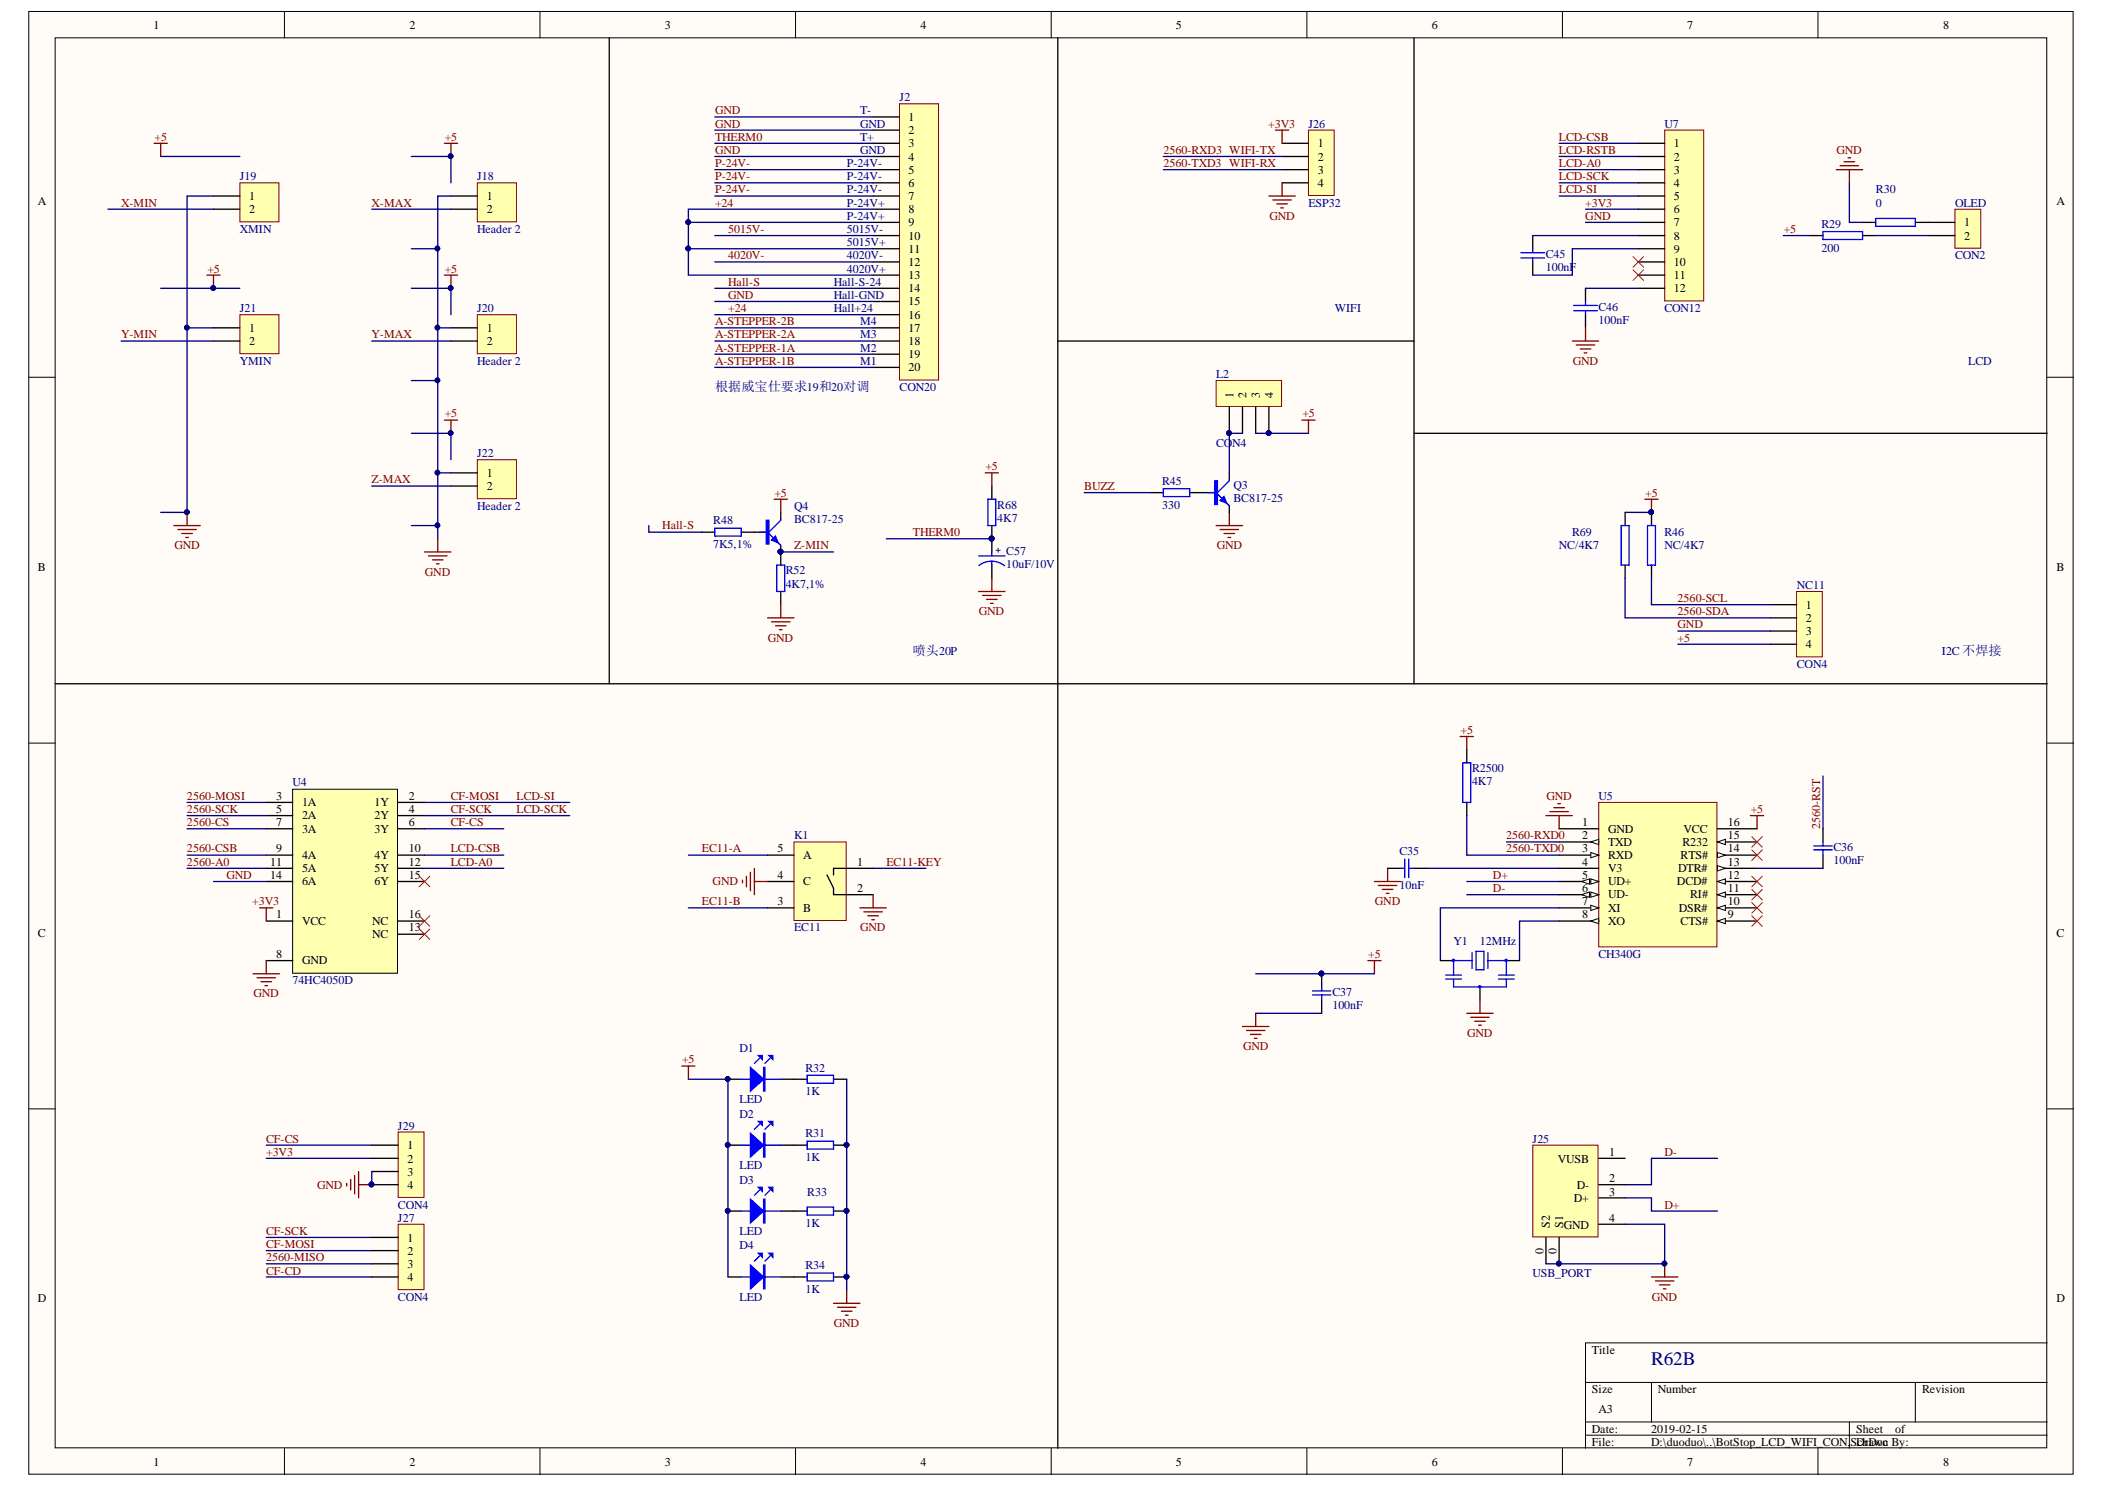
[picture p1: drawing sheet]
<svg xmlns="http://www.w3.org/2000/svg" width="297mm" height="210mm" viewBox="0 0 297 210" stroke-linecap="round" stroke-linejoin="round" font-family="sans-serif">
<defs><g id="words">
<text font-size="2.7" fill="#000080" x="233" y="192.6">R62B</text>
<g font-size="1.9" fill="#000080">
<text x="100.9" y="55.2">根据威宝仕要求19和20对调</text>
<text x="128.8" y="92.4">喷头20P</text>
</g>
<g font-size="1.7">
<text x="21.7" y="4.1">1</text>
<text x="57.8" y="4.1">2</text>
<text x="93.8" y="4.1">3</text>
<text x="129.9" y="4.1">4</text>
<text x="165.9" y="4.1">5</text>
<text x="202.1" y="4.1">6</text>
<text x="238.1" y="4.1">7</text>
<text x="274.2" y="4.1">8</text>
<text x="128.2" y="17.1">1</text>
<text x="128.2" y="18.9">2</text>
<text x="128.2" y="20.8">3</text>
<text x="128.2" y="22.6">4</text>
<text x="186" y="20.8">1</text>
<text x="186" y="22.6">2</text>
<text x="236.2" y="20.8">1</text>
<text x="236.2" y="22.6">2</text>
<text x="5.3" y="28.9">A</text>
<text x="35.2" y="28.2">1</text>
<text x="68.7" y="28.2">1</text>
<text x="128.2" y="24.5">5</text>
<text x="128.2" y="26.4">6</text>
<text x="128.2" y="28.2">7</text>
<text x="186" y="24.5">3</text>
<text x="186" y="26.4">4</text>
<text x="236.2" y="24.5">3</text>
<text x="236.2" y="26.4">4</text>
<text x="236.2" y="28.2">5</text>
<text x="290.2" y="28.9">A</text>
<text x="35.2" y="30.1">2</text>
<text x="68.7" y="30.1">2</text>
<text x="128.2" y="30.1">8</text>
<text x="128.2" y="31.9">9</text>
<text x="128.2" y="33.8">10</text>
<text x="128.2" y="35.7">11</text>
<text x="236.2" y="30.1">6</text>
<text x="236.2" y="31.9">7</text>
<text x="236.2" y="33.8">8</text>
<text x="236.2" y="35.7">9</text>
<text x="277.2" y="31.9">1</text>
<text x="277.2" y="33.8">2</text>
<text x="128.2" y="37.5">12</text>
<text x="128.2" y="39.4">13</text>
<text x="128.2" y="41.2">14</text>
<text x="236.2" y="37.5">10</text>
<text x="236.2" y="39.4">11</text>
<text x="236.2" y="41.2">12</text>
<text x="35.2" y="46.8">1</text>
<text x="68.7" y="46.8">1</text>
<text x="128.2" y="43.1">15</text>
<text x="128.2" y="44.9">16</text>
<text x="128.2" y="46.8">17</text>
<text x="35.2" y="48.7">2</text>
<text x="68.7" y="48.7">2</text>
<text x="128.2" y="48.7">18</text>
<text x="128.2" y="50.5">19</text>
<text x="128.2" y="52.4">20</text>
<text x="174.1" y="56.1" transform="rotate(-90 174.1 56.1)">1</text>
<text x="175.9" y="56.1" transform="rotate(-90 175.9 56.1)">2</text>
<text x="177.8" y="56.1" transform="rotate(-90 177.8 56.1)">3</text>
<text x="179.6" y="56.1" transform="rotate(-90 179.6 56.1)">4</text>
<text x="68.7" y="67.3">1</text>
<text x="68.7" y="69.1">2</text>
<text x="5.3" y="80.5">B</text>
<text x="290.2" y="80.5">B</text>
<text x="254.8" y="85.8">1</text>
<text x="254.8" y="87.7">2</text>
<text x="254.8" y="89.6">3</text>
<text x="254.8" y="91.4">4</text>
<text x="39" y="112.8">3</text>
<text x="42.6" y="113.7">1A</text>
<text x="52.9" y="113.7">1Y</text>
<text x="57.7" y="112.8">2</text>
<text x="39" y="114.7">5</text>
<text x="39" y="116.5">7</text>
<text x="42.6" y="115.6">2A</text>
<text x="42.6" y="117.4">3A</text>
<text x="52.9" y="115.6">2Y</text>
<text x="52.9" y="117.4">3Y</text>
<text x="57.7" y="114.7">4</text>
<text x="57.7" y="116.5">6</text>
<text x="223.3" y="116.5">1</text>
<text x="223.3" y="118.4">2</text>
<text x="226.9" y="117.4">GND</text>
<text x="226.9" y="119.3">TXD</text>
<text x="237.4" y="119.3">R232</text>
<text x="237.6" y="117.4">VCC</text>
<text x="243.8" y="116.5">16</text>
<text x="243.8" y="118.4">15</text>
<text x="38.1" y="122.1">11</text>
<text x="38.1" y="124">14</text>
<text x="39" y="120.2">9</text>
<text x="42.6" y="121.2">4A</text>
<text x="42.6" y="123">5A</text>
<text x="42.6" y="124.9">6A</text>
<text x="52.9" y="121.2">4Y</text>
<text x="52.9" y="123">5Y</text>
<text x="52.9" y="124.9">6Y</text>
<text x="57.7" y="120.2">10</text>
<text x="57.7" y="122.1">12</text>
<text x="57.7" y="124">15</text>
<text x="109.7" y="120.2">5</text>
<text x="109.7" y="124">4</text>
<text x="113.3" y="121.2">A</text>
<text x="113.3" y="124.9">C</text>
<text x="120.9" y="122.1">1</text>
<text x="120.9" y="125.8">2</text>
<text x="223.3" y="122.1">4</text>
<text x="223.3" y="124">5</text>
<text x="223.3" y="125.8">6</text>
<text x="223.3" y="120.2">3</text>
<text x="226.9" y="123">V3</text>
<text x="226.9" y="124.9">UD+</text>
<text x="226.9" y="121.2">RXD</text>
<text x="236.6" y="124.9">DCD#</text>
<text x="236.8" y="123">DTR#</text>
<text x="237.1" y="121.2">RTS#</text>
<text x="243.8" y="120.2">14</text>
<text x="243.8" y="122.1">13</text>
<text x="243.8" y="125.8">11</text>
<text x="243.8" y="124">12</text>
<text x="39" y="129.5">1</text>
<text x="42.6" y="130.5">VCC</text>
<text x="52.5" y="130.5">NC</text>
<text x="57.7" y="131.4">13</text>
<text x="57.7" y="129.5">16</text>
<text x="109.7" y="127.7">3</text>
<text x="113.3" y="128.6">B</text>
<text x="223.3" y="129.5">8</text>
<text x="223.3" y="127.7">7</text>
<text x="226.9" y="126.7">UD-</text>
<text x="226.9" y="130.5">XO</text>
<text x="226.9" y="128.6">XI</text>
<text x="236.9" y="128.6">DSR#</text>
<text x="237.1" y="130.5">CTS#</text>
<text x="238.5" y="126.7">RI#</text>
<text x="243.8" y="127.7">10</text>
<text x="243.8" y="129.5">9</text>
<text x="5.3" y="132.2">C</text>
<text x="39" y="135.1">8</text>
<text x="42.6" y="136">GND</text>
<text x="52.5" y="132.3">NC</text>
<text x="290.2" y="132.2">C</text>
<text x="57.5" y="162.1">1</text>
<text x="57.5" y="164">2</text>
<text x="57.5" y="165.9">3</text>
<text x="57.5" y="167.7">4</text>
<text x="219.8" y="164">VUSB</text>
<text x="222.5" y="167.7">D-</text>
<text x="227.1" y="163.1">1</text>
<text x="227.1" y="166.8">2</text>
<text x="218.7" y="173.2" transform="rotate(-90 218.7 173.2)">S2</text>
<text x="220.6" y="173.2" transform="rotate(-90 220.6 173.2)">S1</text>
<text x="220.7" y="173.3">GND</text>
<text x="222.1" y="169.6">D+</text>
<text x="227.1" y="168.7">3</text>
<text x="227.1" y="172.4">4</text>
<text x="57.5" y="175.2">1</text>
<text x="57.5" y="177">2</text>
<text x="57.5" y="178.9">3</text>
<text x="217.8" y="176.8" transform="rotate(-90 217.8 176.8)">0</text>
<text x="219.6" y="176.8" transform="rotate(-90 219.6 176.8)">0</text>
<text x="5.3" y="183.7">D</text>
<text x="57.5" y="180.7">4</text>
<text x="290.2" y="183.7">D</text>
<text x="224.6" y="191">Title</text>
<text x="224.6" y="196.5">Size</text>
<text x="233.9" y="196.5">Number</text>
<text x="271.2" y="196.5">Revision</text>
<text x="224.6" y="202.1">Date:</text>
<text x="224.6" y="204">File:</text>
<text x="225.6" y="199.3">A3</text>
<text x="233" y="202.1">2019-02-15</text>
<text x="233" y="204">D:\duoduo\..\BotStop_LCD_WIFI_CON.SchDoc</text>
<text x="261.9" y="202.1">Sheet</text>
<text x="261.9" y="204">Drawn By:</text>
<text x="267.4" y="202.1">of</text>
<text x="21.7" y="206.8">1</text>
<text x="57.8" y="206.8">2</text>
<text x="93.8" y="206.8">3</text>
<text x="129.9" y="206.8">4</text>
<text x="165.9" y="206.8">5</text>
<text x="202.1" y="206.8">6</text>
<text x="238.1" y="206.8">7</text>
<text x="274.2" y="206.8">8</text>
</g>
<g font-size="1.7" fill="#800000">
<text x="100.9" y="16.1">GND</text>
<text x="100.9" y="18">GND</text>
<text x="179" y="18">+3V3</text>
<text x="21.8" y="19.9">+5</text>
<text x="62.8" y="19.9">+5</text>
<text x="100.9" y="19.9">THERM0</text>
<text x="100.9" y="21.7">GND</text>
<text x="100.9" y="23.6">P-24V-</text>
<text x="164.2" y="21.7">2560-RXD3 WIFI-TX</text>
<text x="164.2" y="23.6">2560-TXD3 WIFI-RX</text>
<text x="220" y="19.9">LCD-CSB</text>
<text x="220" y="21.7">LCD-RSTB</text>
<text x="220" y="23.6">LCD-A0</text>
<text x="259.1" y="21.7">GND</text>
<text x="17.1" y="29.1">X-MIN</text>
<text x="52.4" y="29.1">X-MAX</text>
<text x="100.9" y="25.4">P-24V-</text>
<text x="100.9" y="27.3">P-24V-</text>
<text x="100.9" y="29.1">+24</text>
<text x="220" y="25.4">LCD-SCK</text>
<text x="220" y="27.3">LCD-SI</text>
<text x="223.7" y="29.1">+3V3</text>
<text x="102.8" y="32.9">5015V-</text>
<text x="179.1" y="31">GND</text>
<text x="223.7" y="31">GND</text>
<text x="251.7" y="32.9">+5</text>
<text x="29.3" y="38.4">+5</text>
<text x="62.8" y="38.4">+5</text>
<text x="102.8" y="36.6">4020V-</text>
<text x="102.8" y="40.3">Hall-S</text>
<text x="17.1" y="47.7">Y-MIN</text>
<text x="52.4" y="47.7">Y-MAX</text>
<text x="100.9" y="45.9">A-STEPPER-2B</text>
<text x="100.9" y="47.7">A-STEPPER-2A</text>
<text x="102.8" y="42.2">GND</text>
<text x="102.8" y="44">+24</text>
<text x="100.9" y="51.5">A-STEPPER-1B</text>
<text x="100.9" y="49.6">A-STEPPER-1A</text>
<text x="221.9" y="51.5">GND</text>
<text x="62.8" y="58.9">+5</text>
<text x="183.8" y="58.9">+5</text>
<text x="52.4" y="68.2">Z-MAX</text>
<text x="109.3" y="70">+5</text>
<text x="139" y="66.3">+5</text>
<text x="153" y="69.1">BUZZ</text>
<text x="232.2" y="70">+5</text>
<text x="24.6" y="77.5">GND</text>
<text x="93.5" y="74.7">Hall-S</text>
<text x="112.1" y="77.5">Z-MIN</text>
<text x="128.8" y="75.6">THERM0</text>
<text x="171.7" y="77.5">GND</text>
<text x="60" y="81.2">GND</text>
<text x="138.1" y="86.8">GND</text>
<text x="236.7" y="84.9">2560-SCL</text>
<text x="236.7" y="86.8">2560-SDA</text>
<text x="236.7" y="88.6">GND</text>
<text x="108.3" y="90.5">GND</text>
<text x="236.7" y="90.5">+5</text>
<text x="206.1" y="103.5">+5</text>
<text x="26.4" y="112.8">2560-MOSI</text>
<text x="63.6" y="112.8">CF-MOSI</text>
<text x="72.9" y="112.8">LCD-SI</text>
<text x="218.2" y="112.8">GND</text>
<text x="26.4" y="116.5">2560-CS</text>
<text x="26.4" y="114.7">2560-SCK</text>
<text x="63.6" y="116.5">CF-CS</text>
<text x="63.6" y="114.7">CF-SCK</text>
<text x="72.9" y="114.7">LCD-SCK</text>
<text x="212.5" y="118.4">2560-RXD0</text>
<text x="247" y="114.7">+5</text>
<text x="256.9" y="116.9" transform="rotate(-90 256.9 116.9)">2560-RST</text>
<text x="26.4" y="120.2">2560-CSB</text>
<text x="26.4" y="122.1">2560-A0</text>
<text x="32" y="124">GND</text>
<text x="63.6" y="120.2">LCD-CSB</text>
<text x="63.6" y="122.1">LCD-A0</text>
<text x="99" y="120.2">EC11-A</text>
<text x="100.6" y="124.9">GND</text>
<text x="125.1" y="122.1">EC11-KEY</text>
<text x="210.7" y="124">D+</text>
<text x="210.7" y="125.8">D-</text>
<text x="212.5" y="120.2">2560-TXD0</text>
<text x="35.6" y="127.7">+3V3</text>
<text x="99" y="127.7">EC11-B</text>
<text x="121.4" y="131.4">GND</text>
<text x="194" y="127.7">GND</text>
<text x="193.1" y="135.1">+5</text>
<text x="35.8" y="140.7">GND</text>
<text x="96.2" y="150">+5</text>
<text x="175.4" y="148.1">GND</text>
<text x="207" y="146.3">GND</text>
<text x="37.6" y="161.2">CF-CS</text>
<text x="37.6" y="163.1">+3V3</text>
<text x="44.7" y="167.7">GND</text>
<text x="234.9" y="163.1">D-</text>
<text x="234.9" y="170.5">D+</text>
<text x="37.6" y="174.2">CF-SCK</text>
<text x="37.6" y="176.1">CF-MOSI</text>
<text x="37.6" y="179.8">CF-CD</text>
<text x="37.6" y="177.9">2560-MISO</text>
<text x="233.1" y="183.5">GND</text>
<text x="117.6" y="187.2">GND</text>
</g>
<g font-size="1.7" fill="#000080">
<text x="121.4" y="16.1">T-</text>
<text x="121.4" y="18">GND</text>
<text x="126.9" y="14.3">J2</text>
<text x="184.6" y="18">J26</text>
<text x="234.9" y="18">U7</text>
<text x="119.5" y="23.6">P-24V-</text>
<text x="121.4" y="19.9">T+</text>
<text x="121.4" y="21.7">GND</text>
<text x="33.8" y="25.4">J19</text>
<text x="67.3" y="25.4">J18</text>
<text x="119.5" y="25.4">P-24V-</text>
<text x="119.5" y="27.3">P-24V-</text>
<text x="119.5" y="29.1">P-24V+</text>
<text x="184.6" y="29.1">ESP32</text>
<text x="264.7" y="27.3">R30</text>
<text x="264.7" y="29.1">0</text>
<text x="275.9" y="29.1">OLED</text>
<text x="33.8" y="32.9">XMIN</text>
<text x="67.3" y="32.9">Header 2</text>
<text x="119.5" y="31">P-24V+</text>
<text x="119.5" y="32.9">5015V-</text>
<text x="119.5" y="34.7">5015V+</text>
<text x="257" y="32.1">R29</text>
<text x="257" y="35.5">200</text>
<text x="117.6" y="40.3">Hall-S-24</text>
<text x="119.5" y="36.6">4020V-</text>
<text x="119.5" y="38.4">4020V+</text>
<text x="218.1" y="36.4">C45</text>
<text x="218.1" y="38.3">100nF</text>
<text x="275.9" y="36.6">CON2</text>
<text x="33.8" y="44">J21</text>
<text x="67.3" y="44">J20</text>
<text x="117.6" y="42.2">Hall-GND</text>
<text x="117.6" y="44">Hall+24</text>
<text x="121.4" y="45.9">M4</text>
<text x="121.4" y="47.7">M3</text>
<text x="188.3" y="44">WIFI</text>
<text x="225.6" y="43.9">C46</text>
<text x="225.6" y="45.7">100nF</text>
<text x="234.9" y="44">CON12</text>
<text x="33.8" y="51.5">YMIN</text>
<text x="67.3" y="51.5">Header 2</text>
<text x="121.4" y="49.6">M2</text>
<text x="121.4" y="51.5">M1</text>
<text x="171.6" y="53.3">L2</text>
<text x="277.7" y="51.5">LCD</text>
<text x="126.9" y="55.2">CON20</text>
<text x="67.3" y="64.5">J22</text>
<text x="171.6" y="63">CO</text>
<text x="173.9" y="63">N4</text>
<text x="67.3" y="71.9">Header 2</text>
<text x="112.1" y="71.9">Q4</text>
<text x="140.7" y="71.7">R68</text>
<text x="164" y="68.4">R45</text>
<text x="164" y="71.7">330</text>
<text x="174.1" y="68.9">Q3</text>
<text x="174.1" y="70.8">BC817-25</text>
<text x="100.6" y="73.9">R48</text>
<text x="100.6" y="77.3">7K5,1%</text>
<text x="112.1" y="73.8">BC817-25</text>
<text x="140.7" y="73.6">4K7</text>
<text x="220" y="77.5">NC/4K7</text>
<text x="221.8" y="75.6">R69</text>
<text x="234.9" y="75.6">R46</text>
<text x="234.9" y="77.5">NC/4K7</text>
<text x="110.9" y="81">R52</text>
<text x="110.9" y="82.9">4K7,1%</text>
<text x="142" y="78.2">C57</text>
<text x="142" y="80.1">10uF/10V</text>
<text x="253.6" y="83.1">NC11</text>
<text x="253.6" y="94.2">CON4</text>
<text x="274" y="92.4">I2C 不焊接</text>
<text x="41.3" y="110.9">U4</text>
<text x="207.7" y="108.9">R2500</text>
<text x="207.7" y="110.8">4K7</text>
<text x="225.6" y="112.8">U5</text>
<text x="112.1" y="118.4">K1</text>
<text x="197.5" y="120.7">C35</text>
<text x="197.5" y="125.5">10nF</text>
<text x="258.7" y="120.1">C36</text>
<text x="258.7" y="121.9">100nF</text>
<text x="112.1" y="131.4">EC11</text>
<text x="205.1" y="133.2">Y1</text>
<text x="208.8" y="133.2">12MHz</text>
<text x="225.6" y="135.1">CH340G</text>
<text x="41.3" y="138.8">74HC4050D</text>
<text x="188" y="140.5">C37</text>
<text x="188" y="142.4">100nF</text>
<text x="104.4" y="148.4">D1</text>
<text x="104.4" y="155.6">LED</text>
<text x="113.7" y="151.2">R32</text>
<text x="113.7" y="154.5">1K</text>
<text x="56.2" y="159.4">J29</text>
<text x="104.4" y="157.7">D2</text>
<text x="113.7" y="160.5">R31</text>
<text x="216.3" y="161.2">J25</text>
<text x="104.4" y="164.9">LED</text>
<text x="104.4" y="167">D3</text>
<text x="113.7" y="163.8">1K</text>
<text x="56.2" y="170.5">CON4</text>
<text x="56.2" y="172.4">J27</text>
<text x="113.7" y="173">1K</text>
<text x="113.9" y="168.7">R33</text>
<text x="104.4" y="174.2">LED</text>
<text x="104.4" y="176.3">D4</text>
<text x="113.7" y="179">R34</text>
<text x="56.2" y="183.5">CON4</text>
<text x="104.4" y="183.5">LED</text>
<text x="113.7" y="182.3">1K</text>
<text x="216.3" y="180.1">USB_PORT</text>
</g>
<text font-size="1.4" fill="#000080" x="140.5" y="78">+</text>
</g></defs>
<g fill="#fffcf8" stroke="#000" stroke-width=".14">
<path d="M4.1 1.6h288.4v206.4h-288.4z"/>
<path d="M7.8 5.3h281v198.9h-281z"/>
</g>
<g fill="none" stroke="#000" stroke-width=".14">
<path d="M40.1 1.6v3.7M76.2 1.6v3.7M112.3 1.6v3.7M148.3 1.6v3.7M184.4 1.6v3.7M220.5 1.6v3.7M256.5 1.6v3.7M4.1 53.2h3.7M288.9 53.2h3.7M4.1 104.8h3.7M288.9 104.8h3.7M4.1 156.4h3.7"/>
<path d="M288.9 156.4h3.7M223.7 195h65.2M233 195v5.6M270.3 195v5.6M288.9 189.4h-65.2v14.9M40.1 204.3v3.7M76.2 204.3v3.7M112.3 204.3v3.7M148.3 204.3v3.7M184.4 204.3v3.7M220.5 204.3v3.7M223.7 200.6h65.2"/>
<path d="M223.7 202.5h65.2M256.5 204.3v3.7M261 200.6v3.7"/>
</g>
<path d="M21.7 20.2h1.9M22.7 20.2v1.9M62.7 20.2h1.9M63.6 20.2v1.9" fill="none" stroke="#800000" stroke-width=".19"/>
<circle cx="63.6" cy="22" r=".33" fill="#000080" stroke="#000080" stroke-width=".14"/>
<path d="M33.8 25.8h5.6v5.5h-5.6z" fill="#ffffb0" stroke="#800000" stroke-width=".14"/>
<path d="M30.1 27.7h3.7M30.1 29.5h3.7" fill="none" stroke="#000" stroke-width=".19"/>
<path d="M67.4 25.8h5.5v5.5h-5.5z" fill="#ffffb0" stroke="#800000" stroke-width=".14"/>
<path d="M63.6 27.7h3.8M63.6 29.5h3.8" fill="none" stroke="#000" stroke-width=".19"/>
<path d="M29.2 38.8h1.9M30.1 38.8v1.9M62.7 38.8h1.9M63.6 38.8v1.9" fill="none" stroke="#800000" stroke-width=".19"/>
<g fill="#000080" stroke="#000080" stroke-width=".14">
<circle cx="30.1" cy="40.6" r=".33"/>
<circle cx="63.6" cy="40.6" r=".33"/>
</g>
<path d="M33.8 44.4h5.6v5.5h-5.6z" fill="#ffffb0" stroke="#800000" stroke-width=".14"/>
<path d="M30.1 46.2h3.7M30.1 48.1h3.7" fill="none" stroke="#000" stroke-width=".19"/>
<path d="M67.4 44.4h5.5v5.5h-5.5z" fill="#ffffb0" stroke="#800000" stroke-width=".14"/>
<path d="M86 5.3v91.2M199.5 5.3v91.2M63.6 46.2h3.8M63.6 48.1h3.8M7.8 96.5h281.1M149.3 96.5v107.8" fill="none" stroke="#000" stroke-width=".19"/>
<path d="M24.5 74.1h3.8M25.1 74.7h2.6M25.7 75.3h1.4M26.2 75.8h.4M26.4 72.3v1.8" fill="none" stroke="#800000" stroke-width=".19"/>
<circle cx="26.4" cy="72.2" r=".33" fill="#000080" stroke="#000080" stroke-width=".14"/>
<path d="M184.6 18.4h3.7v9.2h-3.7z" fill="#ffffb0" stroke="#800000" stroke-width=".14"/>
<path d="M180.9 20.2h3.7M180.9 22.1h3.7M180.9 23.9h3.7M180.9 25.8h3.7M140 68.6v1.8M140 74.1v3.8M140 79.7v1.9" fill="none" stroke="#000" stroke-width=".19"/>
<g fill="none" stroke="#800000" stroke-width=".19">
<path d="M180 18.4h1.8M180.9 18.4v1.8M179.1 27.7h3.7M179.6 28.2h2.6M180.2 28.8h1.5M180.7 29.3h.4M180.9 25.8v1.9M139 66.7h1.9M140 66.7v1.9M138.1 83.4h3.7M138.7 84h2.6M139.2 84.6h1.5"/>
<path d="M139.8 85.1h.3M140 81.6v1.8"/>
</g>
<g fill="none" stroke="#000080" stroke-width=".19">
<path d="M15.2 29.5h14.9M22.7 22.1h11.1M30.1 27.7h-3.7v44.6h-3.7M52.5 29.5h11.1M58 22.1h5.6v3.7M58 35.1h3.8M17.1 48.1h13M22.7 40.7h11.1M26.4 46.2h3.7M52.5 48.1h11.1M58 40.7h5.6v3.7M58 53.7h3.8"/>
<path d="M61.8 46.2h1.8M125.1 76h14.9"/>
</g>
<g fill="#000080" stroke="#000080" stroke-width=".14">
<circle cx="63.6" cy="22" r=".33"/>
<circle cx="61.7" cy="35.1" r=".33"/>
<circle cx="30.1" cy="40.6" r=".33"/>
<circle cx="63.6" cy="40.6" r=".33"/>
<circle cx="26.4" cy="46.2" r=".33"/>
<circle cx="61.7" cy="46.2" r=".33"/>
<circle cx="26.4" cy="72.2" r=".33"/>
<circle cx="61.7" cy="53.6" r=".33"/>
<circle cx="139.9" cy="76" r=".33"/>
</g>
<path d="M138.1 78.4h3.7M139.4 70.4h1.1v3.7h-1.1zM140 79.2l.7 .1 1.1 .5M140 79.2l-1.2 .2-.7 .4M140 77.9v.5M140 79.2v.5" fill="none" stroke="#00f" stroke-width=".19"/>
<path d="M41.3 111.3h14.8v26h-14.8z" fill="#ffffb0" stroke="#000" stroke-width=".14"/>
<g fill="none" stroke="#000" stroke-width=".19">
<path d="M169.7 69.5h1.9M173.5 66.7v.9M173.5 71.4v.9M37.6 113.2h3.7M37.6 115.1h3.7M37.6 116.9h3.7M56.2 113.2h3.7M56.2 115.1h3.7M56.2 116.9h3.7M37.6 129.9h3.7M37.6 135.5h3.7M37.6 120.6h3.7"/>
<path d="M37.6 122.5h3.7M37.6 124.3h3.7M56.2 129.9h3.7M56.2 120.6h3.7M56.2 122.5h3.7M56.2 131.8h3.7M56.2 124.3h3.7"/>
</g>
<g fill="none" stroke="#800000" stroke-width=".19">
<path d="M171.6 74.1h3.7M172.2 74.7h2.6M172.7 75.3h1.5M173.3 75.8h.4M173.5 72.3v1.8M35.7 137.4h3.7M36.3 137.9h2.6M36.6 128.1h1.9M36.8 138.5h1.5M37.4 139h.4M37.6 128.1v1.8M37.6 135.5v1.9"/>
<path d="M48.9 166.9v.4M49.5 166.4v1.5M50 165.8v2.6M50.6 165.3v3.7M50.6 167.1h1.9"/>
</g>
<g fill="none" stroke="#000080" stroke-width=".19">
<path d="M26.4 113.2h11.2M26.4 115.1h11.2M26.4 116.9h11.2M59.9 116.9h11.2M26.4 120.6h11.2M26.4 122.5h11.2M59.9 120.6h11.2M59.9 122.5h11.2M37.6 178.3h14.9M37.6 163.4h14.9M37.6 161.5h14.9M37.6 174.6h14.9"/>
<path d="M37.6 176.4h14.9M37.6 180.1h14.9"/>
</g>
<path d="M59.2 129.2l1.5 1.5M59.2 131l1.5 1.5M59.2 123.6l1.5 1.5M60.7 129.2l-1.5 1.5M60.7 131l-1.5 1.5M60.7 123.6l-1.5 1.5" fill="none" stroke="#f00" stroke-width=".14"/>
<circle cx="52.4" cy="167.1" r=".33" fill="#000080" stroke="#000080" stroke-width=".14"/>
<path d="M171.6 67.8v3.4" fill="none" stroke="#00f" stroke-width=".37"/>
<path d="M171.4 67.8h.4v3.4h-.4z" fill="none" stroke="#00f" stroke-width=".19"/>
<path d="M172.2 70.6l.5-.6 .4 1z" fill="#00f"/>
<path d="M164.2 68.9h3.7v1.1h-3.7zM170.5 69.5h1.1M171.8 69.7l1.7 1.7M172.2 70.6l.5-.6 .4 1zM173.5 67.6v.2l-1.7 1.7" fill="none" stroke="#00f" stroke-width=".19"/>
<path d="M162.3 69.5h1.9M167.9 69.5h1.8" fill="none" stroke="#000" stroke-width=".19"/>
<path d="M153 69.5h9.3" fill="none" stroke="#000080" stroke-width=".19"/>
<path d="M183.7 59.3h1.9M184.6 59.3v1.8" fill="none" stroke="#800000" stroke-width=".19"/>
<path d="M234.9 18.4h5.5v24.1h-5.5z" fill="#ffffb0" stroke="#800000" stroke-width=".14"/>
<g fill="none" stroke="#000" stroke-width=".19">
<path d="M216.3 33.2v1.9M216.3 36.9v1.9M231.2 20.2h3.7M231.2 22.1h3.7M231.2 23.9h3.7M231.2 25.8h3.7M231.2 27.7h3.7M231.2 29.5h3.7M231.2 31.4h3.7M231.2 33.2h3.7M231.2 35.1h3.7M231.2 36.9h3.7"/>
<path d="M231.2 38.8h3.7M223.7 40.7v1.8M223.7 44.4v1.8M231.2 40.7h3.7"/>
</g>
<path d="M230.4 36.2l1.5 1.5M230.4 38.1l1.5 1.5M231.9 36.2l-1.5 1.5M231.9 38.1l-1.5 1.5" fill="none" stroke="#f00" stroke-width=".14"/>
<path d="M214.6 35.6h3.4M214.6 36.4h3.4M216.3 35.1v.5M216.3 36.4v.5M222.1 43.1h3.3M222.1 43.8h3.3M223.7 42.5v.6M223.7 43.8v.6" fill="none" stroke="#00f" stroke-width=".19"/>
<path d="M216.3 33.2h14.9M220 20.2h11.2M220 22.1h11.2M220 23.9h11.2M220 25.8h11.2M220 27.7h11.2M223.7 31.4h7.5M223.7 29.5h7.5M231.2 35.1h-9.3v3.7h-5.6M223.7 40.7h7.5M59.9 115.1h20.5M59.9 113.2h20.5" fill="none" stroke="#000080" stroke-width=".19"/>
<path d="M221.9 48.1h3.7M222.4 48.7h2.6M223 49.2h1.5M223.5 49.8h.4M223.7 46.2v1.9" fill="none" stroke="#800000" stroke-width=".19"/>
<path d="M253.5 83.4h3.7v9.3h-3.7z" fill="#ffffb0" stroke="#800000" stroke-width=".14"/>
<path d="M229.3 72.3v1.8M229.3 79.7v1.9M233 72.3v1.8M233 79.7v1.9M249.8 85.3h3.7M249.8 87.2h3.7M249.8 89h3.7M249.8 90.9h3.7" fill="none" stroke="#000" stroke-width=".19"/>
<path d="M229.3 72.3h3.7M229.3 81.6v5.6h20.5M233 81.6v3.7h16.8M236.8 89h13M236.8 90.9h13" fill="none" stroke="#000080" stroke-width=".19"/>
<circle cx="233" cy="72.2" r=".33" fill="#000080" stroke="#000080" stroke-width=".14"/>
<path d="M228.8 74.1h1.1v5.6h-1.1zM232.5 74.1h1.1v5.6h-1.1z" fill="none" stroke="#00f" stroke-width=".19"/>
<path d="M232.1 70.4h1.9M233 70.4v1.9" fill="none" stroke="#800000" stroke-width=".19"/>
<path d="M56.2 159.7h3.6v9.2h-3.6z" fill="#ffffb0" stroke="#800000" stroke-width=".14"/>
<path d="M52.5 161.5h3.7M52.5 163.4h3.7M52.5 165.3h3.7M52.5 167.1h3.7" fill="none" stroke="#000" stroke-width=".19"/>
<circle cx="52.4" cy="167.1" r=".33" fill="#000080" stroke="#000080" stroke-width=".14"/>
<path d="M56.2 172.7h3.6v9.2h-3.6z" fill="#ffffb0" stroke="#800000" stroke-width=".14"/>
<path d="M52.5 174.6h3.7M52.5 176.4h3.7M52.5 178.3h3.7M52.5 180.1h3.7" fill="none" stroke="#000" stroke-width=".19"/>
<path d="M52.5 165.3v1.8" fill="none" stroke="#000080" stroke-width=".19"/>
<g fill="#000080" stroke="#000080" stroke-width=".14">
<circle cx="52.4" cy="167.1" r=".33"/>
<circle cx="63.6" cy="61.1" r=".33"/>
</g>
<path d="M62.7 59.3h1.9M63.6 59.3v1.8" fill="none" stroke="#800000" stroke-width=".19"/>
<path d="M67.4 64.8h5.5v5.5h-5.5z" fill="#ffffb0" stroke="#800000" stroke-width=".14"/>
<path d="M63.6 66.7h3.8M63.6 68.6h3.8" fill="none" stroke="#000" stroke-width=".19"/>
<path d="M59.9 77.9h3.7M60.5 78.4h2.6M61 79h1.5M61.6 79.5h.4M61.8 76v1.9" fill="none" stroke="#800000" stroke-width=".19"/>
<path d="M63.6 27.7h-1.8v48.3M52.5 68.6h11.1M58 61.1h5.6v3.7M58 74.1h3.8M61.8 66.7h1.8" fill="none" stroke="#000080" stroke-width=".19"/>
<g fill="#000080" stroke="#000080" stroke-width=".14">
<circle cx="63.6" cy="61.1" r=".33"/>
<circle cx="61.7" cy="66.7" r=".33"/>
<circle cx="61.7" cy="74.1" r=".33"/>
<circle cx="61.7" cy="35.1" r=".33"/>
<circle cx="61.7" cy="46.2" r=".33"/>
<circle cx="61.7" cy="53.6" r=".33"/>
</g>
<path d="M275.9 29.5h3.6v5.5h-3.6z" fill="#ffffb0" stroke="#800000" stroke-width=".14"/>
<path d="M255.4 33.2h1.8M262.8 33.2h1.9M272.1 31.4h3.8M272.1 33.2h3.8" fill="none" stroke="#000" stroke-width=".19"/>
<path d="M259.1 23.9h3.7M259.7 23.4h2.6M260.2 22.8h1.5M260.8 22.3h.4M261 23.9v1.9" fill="none" stroke="#800000" stroke-width=".19"/>
<path d="M257.2 32.7h5.6v1.1h-5.6z" fill="none" stroke="#00f" stroke-width=".19"/>
<path d="M251.7 33.2h3.7M264.7 33.2h7.4" fill="none" stroke="#000080" stroke-width=".19"/>
<path d="M112 118.8h7.4v11.1h-7.4z" fill="#ffffb0" stroke="#800000" stroke-width=".14"/>
<path d="M108.3 120.6h3.7M108.3 124.3h3.7M108.3 128.1h3.7M116.7 123.4l.9 1.9v.9h5.6M123.2 122.5h-5.6v.9M102.7 152.2h1.9M110.2 152.2h1.8" fill="none" stroke="#000" stroke-width=".19"/>
<path d="M104.8 124.2v.3M105.3 123.6v1.5M105.9 123v2.7M106.5 122.5v3.7M106.5 124.3h1.8M121.3 128.1h3.8M121.9 128.6h2.6M122.5 129.2h1.4M123 129.7h.4M123.2 126.2v1.9" fill="none" stroke="#800000" stroke-width=".19"/>
<path d="M97.1 128.1h11.2M97.1 120.6h11.2M123.2 122.5h7.5" fill="none" stroke="#000080" stroke-width=".19"/>
<circle cx="102.7" cy="152.2" r=".33" fill="#000080" stroke="#000080" stroke-width=".14"/>
<path d="M104.6 152.2h5.6M107.2 149.3l-.7 .7M108.7 149.3l-.8 .7" fill="none" stroke="#00f" stroke-width=".19"/>
<path d="M105.9 150.6l1.9 1.6-1.9 1.7z" fill="#00f"/>
<path d="M105.9 150.6l1.9 1.6-1.9 1.7zM107.8 150.6h.1v3.3h-.1zM107.8 150.6v3.3" fill="none" stroke="#00f" stroke-width=".19"/>
<path d="M108.5 148.9h.6v.6z" fill="#00f"/>
<path d="M108.5 148.9h.6v.6z" fill="none" stroke="#00f" stroke-width=".19"/>
<path d="M107 148.9h.6v.6z" fill="#00f"/>
<path d="M107 148.9h.6v.6zM107.2 158.6l-.7 .7M108.7 158.6l-.8 .7M104.6 161.5h5.6" fill="none" stroke="#00f" stroke-width=".19"/>
<g fill="#000080" stroke="#000080" stroke-width=".14">
<circle cx="102.7" cy="152.2" r=".33"/>
<circle cx="102.7" cy="161.5" r=".33"/>
</g>
<path d="M102.7 161.5h1.9M110.2 161.5h1.8" fill="none" stroke="#000" stroke-width=".19"/>
<path d="M105.9 159.9l1.9 1.6-1.9 1.7z" fill="#00f"/>
<path d="M105.9 159.9l1.9 1.6-1.9 1.7zM107.8 159.9h.1v3.3h-.1zM107.8 159.9v3.3" fill="none" stroke="#00f" stroke-width=".19"/>
<path d="M108.5 158.2h.6v.6z" fill="#00f"/>
<path d="M108.5 158.2h.6v.6z" fill="none" stroke="#00f" stroke-width=".19"/>
<path d="M107 158.2h.6v.6z" fill="#00f"/>
<path d="M107 158.2h.6v.6zM104.6 170.8h5.6M107.2 167.9l-.7 .7M108.7 167.9l-.8 .7" fill="none" stroke="#00f" stroke-width=".19"/>
<g fill="#000080" stroke="#000080" stroke-width=".14">
<circle cx="102.7" cy="161.5" r=".33"/>
<circle cx="102.7" cy="170.8" r=".33"/>
</g>
<path d="M102.7 170.8h1.9M110.2 170.8h1.8" fill="none" stroke="#000" stroke-width=".19"/>
<path d="M105.9 169.2l1.9 1.6-1.9 1.7z" fill="#00f"/>
<path d="M105.9 169.2l1.9 1.6-1.9 1.7zM107.8 169.2h.1v3.3h-.1zM107.8 169.2v3.3" fill="none" stroke="#00f" stroke-width=".19"/>
<path d="M108.5 167.5h.6v.5z" fill="#00f"/>
<path d="M108.5 167.5h.6v.5z" fill="none" stroke="#00f" stroke-width=".19"/>
<path d="M107 167.5h.6v.5z" fill="#00f"/>
<path d="M107 167.5h.6v.5zM107.2 177.2l-.7 .7M108.7 177.2l-.8 .7M104.6 180.1h5.6" fill="none" stroke="#00f" stroke-width=".19"/>
<circle cx="102.7" cy="170.8" r=".33" fill="#000080" stroke="#000080" stroke-width=".14"/>
<path d="M102.7 180.1h1.9M110.2 180.1h1.8" fill="none" stroke="#000" stroke-width=".19"/>
<path d="M105.9 178.5l1.9 1.6-1.9 1.7z" fill="#00f"/>
<path d="M105.9 178.5l1.9 1.6-1.9 1.7zM107.8 178.5h.1v3.3h-.1zM107.8 178.5v3.3" fill="none" stroke="#00f" stroke-width=".19"/>
<path d="M108.5 176.8h.6v.5z" fill="#00f"/>
<path d="M108.5 176.8h.6v.5z" fill="none" stroke="#00f" stroke-width=".19"/>
<path d="M107 176.8h.6v.5z" fill="#00f"/>
<path d="M113.9 151.7h3.7v1.1h-3.7zM107 176.8h.6v.5zM113.9 161h3.7v1.1h-3.7zM113.9 170.3h3.7v1.1h-3.7zM113.9 179.6h3.7v1.1h-3.7z" fill="none" stroke="#00f" stroke-width=".19"/>
<path d="M112 152.2h1.9M117.6 152.2h1.9M112 161.5h1.9M112 170.8h1.9M117.6 161.5h1.9M117.6 170.8h1.9M112 180.1h1.9M117.6 180.1h1.9" fill="none" stroke="#000" stroke-width=".19"/>
<g fill="#000080" stroke="#000080" stroke-width=".14">
<circle cx="119.4" cy="161.5" r=".33"/>
<circle cx="119.4" cy="170.8" r=".33"/>
<circle cx="119.4" cy="180.1" r=".33"/>
<circle cx="102.7" cy="170.8" r=".33"/>
<circle cx="102.7" cy="161.5" r=".33"/>
<circle cx="102.7" cy="152.2" r=".33"/>
</g>
<path d="M96.2 150.4h1.9M97.1 150.4v1.8M117.6 183.9h3.7M118.2 184.4h2.6M118.7 185h1.5M119.3 185.5h.4M119.5 182v1.9" fill="none" stroke="#800000" stroke-width=".19"/>
<path d="M97.1 152.2h5.6v27.9M119.5 152.2v29.8" fill="none" stroke="#000080" stroke-width=".19"/>
<path d="M171.6 53.7h9.2v3.6h-9.2z" fill="#ffffb0" stroke="#800000" stroke-width=".14"/>
<path d="M262.8 31.4h1.9M270.3 31.4h1.8M173.5 57.4v3.7M175.3 57.4v3.7M177.2 57.4v3.7M179.1 57.4v3.7" fill="none" stroke="#000" stroke-width=".19"/>
<g fill="#000080" stroke="#000080" stroke-width=".14">
<circle cx="173.4" cy="61.1" r=".33"/>
<circle cx="179" cy="61.1" r=".33"/>
</g>
<path d="M164.2 22.1h16.7M164.2 23.9h16.7M261 25.8v5.6h1.8M175.3 61.1h-1.8v5.6M177.2 61.1h7.4M30.1 124.3h7.5" fill="none" stroke="#000080" stroke-width=".19"/>
<path d="M264.7 30.8h5.6v1.1h-5.6z" fill="none" stroke="#00f" stroke-width=".19"/>
<path d="M126.9 14.6h5.5v39h-5.5z" fill="#ffffb0" stroke="#800000" stroke-width=".14"/>
<g fill="none" stroke="#000" stroke-width=".19">
<path d="M123.2 16.5h3.7M123.2 18.4h3.7M123.2 20.2h3.7M123.2 22.1h3.7M123.2 23.9h3.7M123.2 25.8h3.7M123.2 27.7h3.7M123.2 29.5h3.7M123.2 31.4h3.7M123.2 33.2h3.7M123.2 35.1h3.7M123.2 36.9h3.7"/>
<path d="M123.2 38.8h3.7M123.2 40.7h3.7M123.2 42.5h3.7M123.2 44.4h3.7M123.2 46.2h3.7M123.2 48.1h3.7M123.2 50h3.7M123.2 51.8h3.7M207 105.8v1.8M207 113.2v1.9"/>
</g>
<g fill="none" stroke="#000080" stroke-width=".19">
<path d="M100.9 16.5h22.3M100.9 18.4h22.3M97.1 35.1v3.7h26.1M100.9 20.2h22.3M100.9 22.1h22.3M100.9 23.9h22.3M100.9 25.8h22.3M100.9 27.7h22.3M100.9 33.2h22.3M100.9 36.9h22.3M123.2 29.5h-26.1v1.9M123.2 31.4h-26.1v3.7h26.1"/>
<path d="M100.9 40.7h22.3M100.9 42.5h22.3M100.9 44.4h22.3M100.9 46.2h22.3M100.9 48.1h22.3M100.9 50h22.3M100.9 51.8h22.3"/>
</g>
<g fill="#000080" stroke="#000080" stroke-width=".14">
<circle cx="97.1" cy="31.3" r=".33"/>
<circle cx="97.1" cy="35.1" r=".33"/>
</g>
<path d="M206 103.9h1.9M207 103.9v1.9" fill="none" stroke="#800000" stroke-width=".19"/>
<path d="M206.4 107.6h1.1v5.6h-1.1z" fill="none" stroke="#00f" stroke-width=".19"/>
<path d="M225.6 113.2h16.7v20.4h-16.7z" fill="#ffffb0" stroke="#800000" stroke-width=".14"/>
<path d="M220 122.5h5.6M220 124.3h5.6" fill="none" stroke="#000" stroke-width=".19"/>
<path d="M224.5 124l1.1 .3-1.1 .4z" fill="#fffcf8"/>
<path d="M224.5 124l1.1 .3-1.1 .4z" fill="none" stroke="#000" stroke-width=".14"/>
<path d="M223.2 124.3l1.1-.3v.7z" fill="#fffcf8"/>
<path d="M223.2 124.3l1.1-.3v.7z" fill="none" stroke="#000" stroke-width=".14"/>
<path d="M220 126.2h5.6" fill="none" stroke="#000" stroke-width=".19"/>
<path d="M224.5 125.8l1.1 .4-1.1 .4z" fill="#fffcf8"/>
<path d="M224.5 125.8l1.1 .4-1.1 .4z" fill="none" stroke="#000" stroke-width=".14"/>
<path d="M223.2 126.2l1.1-.4v.8z" fill="#fffcf8"/>
<path d="M223.2 126.2l1.1-.4v.8z" fill="none" stroke="#000" stroke-width=".14"/>
<path d="M220 116.9h5.6M220 118.8h5.6" fill="none" stroke="#000" stroke-width=".19"/>
<path d="M224.5 118.8l1.1-.4v.7z" fill="#fffcf8"/>
<path d="M224.5 118.8l1.1-.4v.7z" fill="none" stroke="#000" stroke-width=".14"/>
<path d="M220 120.6h5.6" fill="none" stroke="#000" stroke-width=".19"/>
<path d="M224.5 120.3l1.1 .3-1.1 .4z" fill="#fffcf8"/>
<path d="M224.5 120.3l1.1 .3-1.1 .4z" fill="none" stroke="#000" stroke-width=".14"/>
<path d="M242.4 120.6h5.5" fill="none" stroke="#000" stroke-width=".19"/>
<path d="M242.4 120.3l1.1 .3-1.1 .4z" fill="#fffcf8"/>
<path d="M242.4 120.3l1.1 .3-1.1 .4z" fill="none" stroke="#000" stroke-width=".14"/>
<path d="M242.4 122.5h5.5" fill="none" stroke="#000" stroke-width=".19"/>
<path d="M242.4 122.1l1.1 .4-1.1 .4z" fill="#fffcf8"/>
<path d="M242.4 122.1l1.1 .4-1.1 .4z" fill="none" stroke="#000" stroke-width=".14"/>
<path d="M242.4 126.2h5.5" fill="none" stroke="#000" stroke-width=".19"/>
<path d="M242.4 126.2l1.1-.4v.8z" fill="#fffcf8"/>
<path d="M242.4 126.2l1.1-.4v.8z" fill="none" stroke="#000" stroke-width=".14"/>
<path d="M242.4 128.1h5.5" fill="none" stroke="#000" stroke-width=".19"/>
<path d="M242.4 128.1l1.1-.4v.7z" fill="#fffcf8"/>
<path d="M242.4 128.1l1.1-.4v.7z" fill="none" stroke="#000" stroke-width=".14"/>
<path d="M242.4 129.9h5.5" fill="none" stroke="#000" stroke-width=".19"/>
<path d="M242.4 129.9l1.1-.3v.7z" fill="#fffcf8"/>
<path d="M242.4 129.9l1.1-.3v.7z" fill="none" stroke="#000" stroke-width=".14"/>
<path d="M220 129.9h5.6" fill="none" stroke="#000" stroke-width=".19"/>
<path d="M224.5 129.9l1.1-.3v.7z" fill="#fffcf8"/>
<path d="M224.5 129.9l1.1-.3v.7z" fill="none" stroke="#000" stroke-width=".14"/>
<path d="M220 128.1h5.6" fill="none" stroke="#000" stroke-width=".19"/>
<path d="M224.5 127.7l1.1 .4-1.1 .3z" fill="#fffcf8"/>
<path d="M224.5 127.7l1.1 .4-1.1 .3z" fill="none" stroke="#000" stroke-width=".14"/>
<path d="M242.4 116.9h5.5M242.4 118.8h5.5" fill="none" stroke="#000" stroke-width=".19"/>
<path d="M242.4 118.8l1.1-.4v.7z" fill="#fffcf8"/>
<path d="M242.4 118.8l1.1-.4v.7z" fill="none" stroke="#000" stroke-width=".14"/>
<path d="M242.4 124.3h5.5" fill="none" stroke="#000" stroke-width=".19"/>
<path d="M242.4 124.3l1.1-.3v.7z" fill="#fffcf8"/>
<path d="M242.4 124.3l1.1-.3v.7z" fill="none" stroke="#000" stroke-width=".14"/>
<path d="M207 115.1v5.5h13M212.6 118.8h7.4M257.2 109.5v7.4M177.2 137.4h16.7M201.4 122.5h18.6M207 124.3h13M207 126.2h13M220 128.1h-16.7v7.4M220 129.9h-5.6v5.6M247.9 122.5h9.3M177.2 142.9h9.3" fill="none" stroke="#000080" stroke-width=".19"/>
<g fill="none" stroke="#800000" stroke-width=".19">
<path d="M218.1 115.1h3.8M218.7 114.5h2.6M219.3 113.9h1.5M219.8 113.4h.4M220 115.1v1.8M247 115.1h1.9M247.9 115.1v1.8M193 135.5h1.9M193.9 124.3h3.8M193.9 135.5v1.9M194.5 124.9h2.6M195.1 125.5h1.5"/>
<path d="M195.6 126h.4M195.8 122.5v1.8M175.3 144.8h3.8M175.9 145.4h2.6M176.4 145.9h1.5M177 146.5h.4M177.2 142.9v1.9M207 142.9h3.7M207.5 143.5h2.6M208.1 144.1h1.5M208.7 144.6h.3M208.8 141.1v1.8"/>
</g>
<path d="M257.2 116.9v1.9M186.5 137.4v1.8M195.8 122.5h1.9M199.5 122.5h1.9M203.3 135.5h1.8M208.8 139.2v1.9M212.6 135.5h1.8M257.2 120.6v1.9M186.5 141.1v1.8" fill="none" stroke="#000" stroke-width=".19"/>
<g fill="none" stroke="#00f" stroke-width=".19">
<path d="M255.9 119.9h2.6M255.9 119.3h2.6M257.2 118.8v.5M257.2 119.9v.7M185.2 139.8h2.6M186.5 139.2v.6M197.7 122.5h.5M198.2 121.2v2.6M198.8 122.5h.7M198.8 121.2v2.6M204 138.1h2.2M204 137.6h2.2"/>
<path d="M205.1 138.1v1.1h7.5v-1.1M207.7 134.4v2.2M207.7 135.5h-2.6v2.1M208.3 134.2h1.1v2.6h-1.1zM210 134.4v2.2M210 135.5h2.6v2.1M211.4 138.1h2.3M211.4 137.6h2.3M185.2 140.3h2.6M186.5 140.3v.8"/>
<circle cx="205.1" cy="135.5" r=".14"/>
<circle cx="208.8" cy="139.2" r=".15"/>
<circle cx="212.5" cy="135.5" r=".14"/>
</g>
<circle cx="186.5" cy="137.3" r=".33" fill="#000080" stroke="#000080" stroke-width=".14"/>
<path d="M216.3 161.5h9.2v13h-9.2z" fill="#ffffb0" stroke="#800000" stroke-width=".14"/>
<path d="M149.3 5.3v91.2M149.3 48.1h50.2M106.5 75.1h1.8M110.2 72.3v.9M110.2 76.9v1M199.5 61.1h89.4M218.1 174.6v3.7M220 174.6v3.7M225.6 163.4h3.7M225.6 167.1h3.7M225.6 169h3.7M225.6 172.7h3.7" fill="none" stroke="#000" stroke-width=".19"/>
<g fill="#000080" stroke="#000080" stroke-width=".14">
<circle cx="220" cy="178.2" r=".33"/>
<circle cx="234.9" cy="178.2" r=".33"/>
<circle cx="110.1" cy="77.8" r=".33"/>
</g>
<path d="M229.3 169h3.7v1.8h9.4M229.3 172.7h5.6v5.6h-16.8M242.4 163.4h-9.4v3.7h-3.7" fill="none" stroke="#000080" stroke-width=".19"/>
<path d="M234.9 178.3v1.8M233 180.1h3.8M233.6 180.7h2.6M234.2 181.3h1.4M234.7 181.8h.4" fill="none" stroke="#800000" stroke-width=".19"/>
<path d="M108.3 73.4v3.3" fill="none" stroke="#00f" stroke-width=".37"/>
<path d="M108.1 73.4h.4v3.3h-.4z" fill="none" stroke="#00f" stroke-width=".19"/>
<path d="M108.9 76.2l.5-.6 .4 1z" fill="#00f"/>
<path d="M100.9 74.5h3.7v1.1h-3.7zM107.2 75.1h1.1M108.5 75.3l1.7 1.6M108.9 76.2l.5-.6 .4 1zM109.6 79.7h1.1v3.7h-1.1zM110.2 73.2v.2l-1.7 1.7" fill="none" stroke="#00f" stroke-width=".19"/>
<circle cx="110.1" cy="77.8" r=".33" fill="#000080" stroke="#000080" stroke-width=".14"/>
<path d="M99 75.1h1.9M104.6 75.1h1.9M110.2 77.9v1.8M110.2 83.4v1.9" fill="none" stroke="#000" stroke-width=".19"/>
<path d="M109.2 70.4h1.9M110.2 70.4v1.9M108.3 87.2h3.7M108.9 87.7h2.6M109.4 88.3h1.5M110 88.8h.4M110.2 85.3v1.9" fill="none" stroke="#800000" stroke-width=".19"/>
<path d="M91.6 74.1v1h7.4M110.2 77.9h7.4" fill="none" stroke="#000080" stroke-width=".19"/>
<path d="M247.2 118l1.5 1.5M247.2 119.9l1.5 1.5M248.7 118l-1.5 1.5M248.7 119.9l-1.5 1.5M247.2 123.6l1.5 1.5M247.2 125.5l1.5 1.5M247.2 127.3l1.5 1.5M247.2 129.2l1.5 1.5M248.7 123.6l-1.5 1.5M248.7 125.5l-1.5 1.5M248.7 127.3l-1.5 1.5M248.7 129.2l-1.5 1.5" fill="none" stroke="#f00" stroke-width=".14"/>
<use href="#words"/>
</svg>
